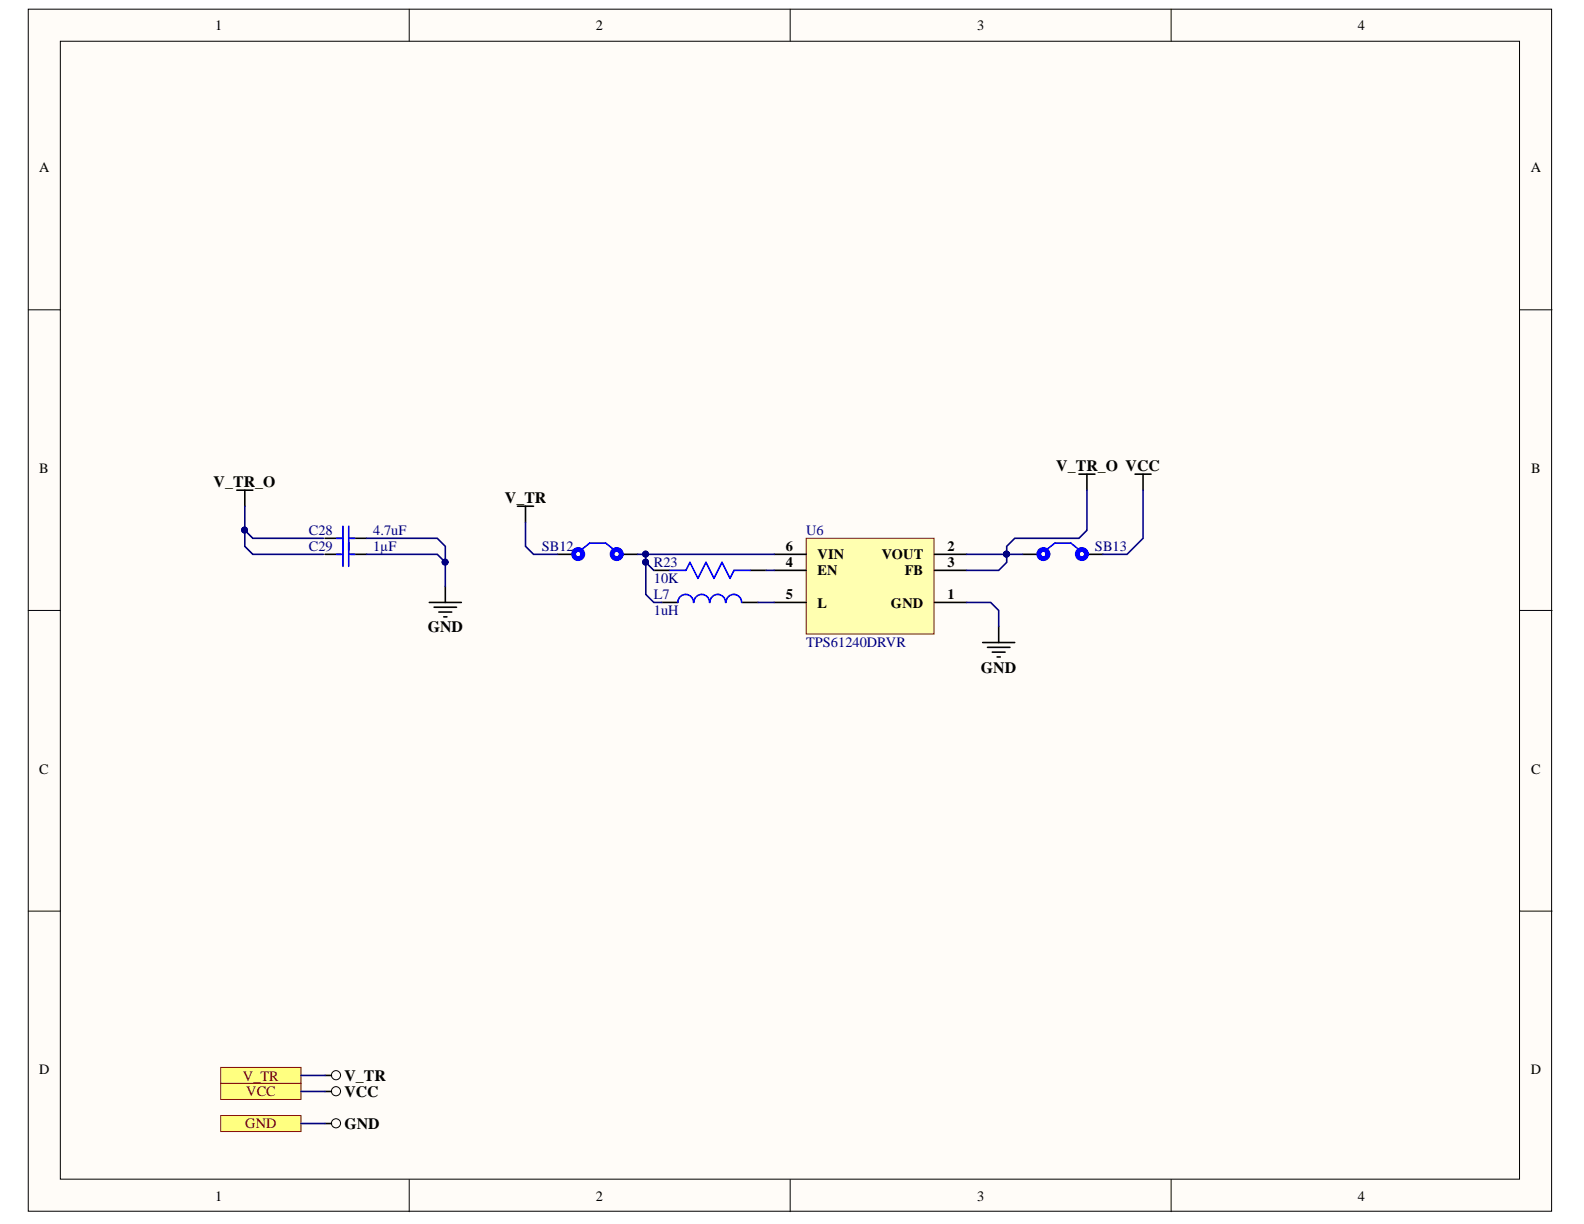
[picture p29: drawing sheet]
<svg xmlns="http://www.w3.org/2000/svg" width="279mm" height="216mm" viewBox="0 0 279 216" stroke-linecap="round" stroke-linejoin="round" font-family="sans-serif">
<defs><g id="words">
<g font-size="2.8">
<text x="186.3" y="83">V_TR_O VCC</text>
<text x="37.7" y="85.9">V_TR_O</text>
<text x="89" y="88.7">V_TR</text>
<text x="75.4" y="111.6">GND</text>
<text x="173" y="118.6">GND</text>
<text x="60.7" y="190.7">V_TR</text>
<text x="60.7" y="193.5">VCC</text>
<text x="60.7" y="199.1">GND</text>
</g>
<g font-size="2.5">
<text x="37.9" y="5.3">1</text>
<text x="105.1" y="5.3">2</text>
<text x="172.4" y="5.3">3</text>
<text x="239.5" y="5.3">4</text>
<text x="6.9" y="30.4">A</text>
<text x="270" y="30.4">A</text>
<text x="6.9" y="83.4">B</text>
<text x="270.1" y="83.4">B</text>
<text x="138.6" y="100.1">4</text>
<text x="138.6" y="97.2">6</text>
<text x="144.2" y="101.5">EN</text>
<text x="144.2" y="98.6">VIN</text>
<text x="155.5" y="98.6">VOUT</text>
<text x="159.6" y="101.5">FB</text>
<text x="167.1" y="97.2">2</text>
<text x="167.1" y="100.1">3</text>
<text x="138.6" y="105.7">5</text>
<text x="144.2" y="107.2">L</text>
<text x="157.1" y="107.2">GND</text>
<text x="167.1" y="105.7">1</text>
<text x="6.9" y="136.5">C</text>
<text x="270.1" y="136.5">C</text>
<text x="6.9" y="189.5">D</text>
<text x="270" y="189.5">D</text>
<text x="37.9" y="211.8">1</text>
<text x="105.1" y="211.8">2</text>
<text x="172.4" y="211.8">3</text>
<text x="239.5" y="211.8">4</text>
</g>
<g font-size="2.5" fill="#000080">
<text x="54.5" y="94.4">C28</text>
<text x="65.8" y="94.4">4.7uF</text>
<text x="142.2" y="94.4">U6</text>
<text x="54.5" y="97.2">C29</text>
<text x="65.8" y="97.2">1µF</text>
<text x="95.6" y="97.2">SB12</text>
<text x="115.3" y="100.1">R23</text>
<text x="193.1" y="97.2">SB13</text>
<text x="115.3" y="105.7">L7</text>
<text x="115.3" y="102.9">10K</text>
<text x="115.3" y="108.5">1uH</text>
<text x="142.2" y="114.2">TPS61240DRVR</text>
</g>
<g font-size="2.5" fill="#800000">
<text x="42.8" y="190.6">V_TR</text>
<text x="43.4" y="193.4">VCC</text>
<text x="43.3" y="199">GND</text>
</g>
</g></defs>
<g fill="#fffcf8" stroke="#000" stroke-width=".18">
<path d="M5 1.6h268.7v212h-268.7z"/>
<path d="M10.6 7.3h257.4v200.7h-257.4z"/>
</g>
<path d="M72.2 1.6v5.7M139.4 1.6v5.7M206.6 1.6v5.7M5 54.6h5.6M268.1 54.6h5.7M5 107.7h5.6M268.1 107.7h5.7M5 160.7h5.6M268.1 160.7h5.7M72.2 208.1v5.6M139.4 208.1v5.6M206.6 208.1v5.6" fill="none" stroke="#000" stroke-width=".18"/>
<path d="M142.2 94.9h22.6v16.9h-22.6z" fill="#ffffb0" stroke="#800000" stroke-width=".18"/>
<g fill="none" stroke="#000" stroke-width=".28">
<path d="M41.8 86.5h2.8M43.2 86.5v2.8M57.3 97.8h2.9M57.3 94.9h2.9M61.9 97.8h2.8M61.9 94.9h2.8M91.3 89.3h2.8M92.7 89.3v2.8M98.4 97.8h2.8M109.7 97.8h2.8M136.5 97.8h5.7M164.8 97.8h5.7"/>
<path d="M180.4 97.8h2.8M190.3 83.6h2.8M191.7 97.8h2.8M191.7 83.6v2.9M200.2 83.6h2.8M201.6 83.6v2.9M75.7 106.3h5.7M76.6 107.1h3.9M77.4 108h2.3M78.3 108.8h.5M78.5 103.4v2.9M115.3 100.6h2.9"/>
<path d="M116.7 106.3h2.9M130.9 106.3h2.8M132.3 100.6h2.8M136.5 106.3h5.7M136.5 100.6h5.7M164.8 106.3h5.7M164.8 100.6h5.7M173.3 113.3h5.7M174.2 114.2h3.9M175 115h2.3M175.9 115.9h.5M176.2 110.5v2.8"/>
<path d="M57.3 198.2h1.2"/>
</g>
<g fill="none" stroke="#00f" stroke-width=".28">
<path d="M59.4 97.8h1M59.4 94.9h1M60.5 92.8v7.1M61.5 97.8h1.1M61.5 92.8v7.1M61.5 94.9h1.1M102.6 96.9l1.4-1.1h2.8l1.5 1.1M184.6 96.9l1.5-1.1h2.8l1.4 1.1M118.2 100.6h2.8l.7-1.4 1.4 2.8 1.4-2.8 1.4 2.8 1.5-2.8 1.4 2.8 .7-1.4h2.8M122.3 106.3a1.37 1.37 0 0 0-1.4-1.5 1.37 1.37 0 0 0-1.3 1.5M125.1 106.3a1.37 1.37 0 0 0-1.3-1.5 1.37 1.37 0 0 0-1.4 1.5M128 106.3a1.37 1.37 0 0 0-1.4-1.5 1.37 1.37 0 0 0-1.4 1.5"/>
<path d="M130.8 106.3a1.37 1.37 0 0 0-1.4-1.5 1.37 1.37 0 0 0-1.3 1.5"/>
</g>
<g fill="none" stroke="#00f" stroke-width=".85">
<circle cx="102" cy="97.7" r=".81"/>
<circle cx="108.8" cy="97.7" r=".81"/>
<circle cx="184" cy="97.7" r=".81"/>
<circle cx="190.8" cy="97.7" r=".81"/>
</g>
<circle cx="59.3" cy="198.1" r=".81" fill="none" stroke="#000" stroke-width=".18"/>
<g fill="#ffff80" stroke="#800000" stroke-width=".18">
<path d="M38.9 196.8h14.2v2.8h-14.2z" fill-rule="evenodd"/>
<path d="M38.9 188.3h14.2v2.8h-14.2z" fill-rule="evenodd"/>
</g>
<circle cx="59.3" cy="189.7" r=".81" fill="none" stroke="#000" stroke-width=".18"/>
<path d="M57.3 189.7h1.2" fill="none" stroke="#000" stroke-width=".28"/>
<g fill="none" stroke="#000080" stroke-width=".28">
<path d="M43.2 89.3v4.2l1.4 1.4h12.4M43.2 93.5v2.9l1.4 1.4h12.4M64.7 97.8h12.4l1.4 1.4M64.7 94.9h12.4l1.4 1.5v7M92.7 92.1v4.3l1.4 1.4h4.3M112.5 97.8h24M113.9 97.8v1.4l1.4 1.4M113.9 99.2v5.6l1.4 1.5h1.4M170.5 97.8h9.9M191.7 86.5v7l-1.4 1.4h-11.3l-1.4 1.5v2.8l-1.4 1.4h-5.7M201.6 86.5v8.4l-2.8 2.9h-4.3M133.7 106.3h2.8"/>
<path d="M135.1 100.6h1.4M170.5 106.3h4.2l1.5 1.4v2.8M53.1 198.2h4.2M53.1 189.7h4.2"/>
</g>
<g fill="#000080" stroke="#000080" stroke-width=".18">
<circle cx="177.5" cy="97.7" r=".52"/>
<circle cx="113.9" cy="99.1" r=".52"/>
<circle cx="113.9" cy="97.7" r=".52"/>
<circle cx="78.5" cy="99.1" r=".52"/>
<circle cx="43.1" cy="93.5" r=".52"/>
</g>
<path d="M38.9 191.1h14.2v2.8h-14.2z" fill-rule="evenodd" fill="#ffff80" stroke="#800000" stroke-width=".18"/>
<circle cx="59.3" cy="192.5" r=".81" fill="none" stroke="#000" stroke-width=".18"/>
<path d="M57.3 192.5h1.2" fill="none" stroke="#000" stroke-width=".28"/>
<path d="M53.1 192.5h4.2" fill="none" stroke="#000080" stroke-width=".28"/>
<use href="#words"/>
</svg>
